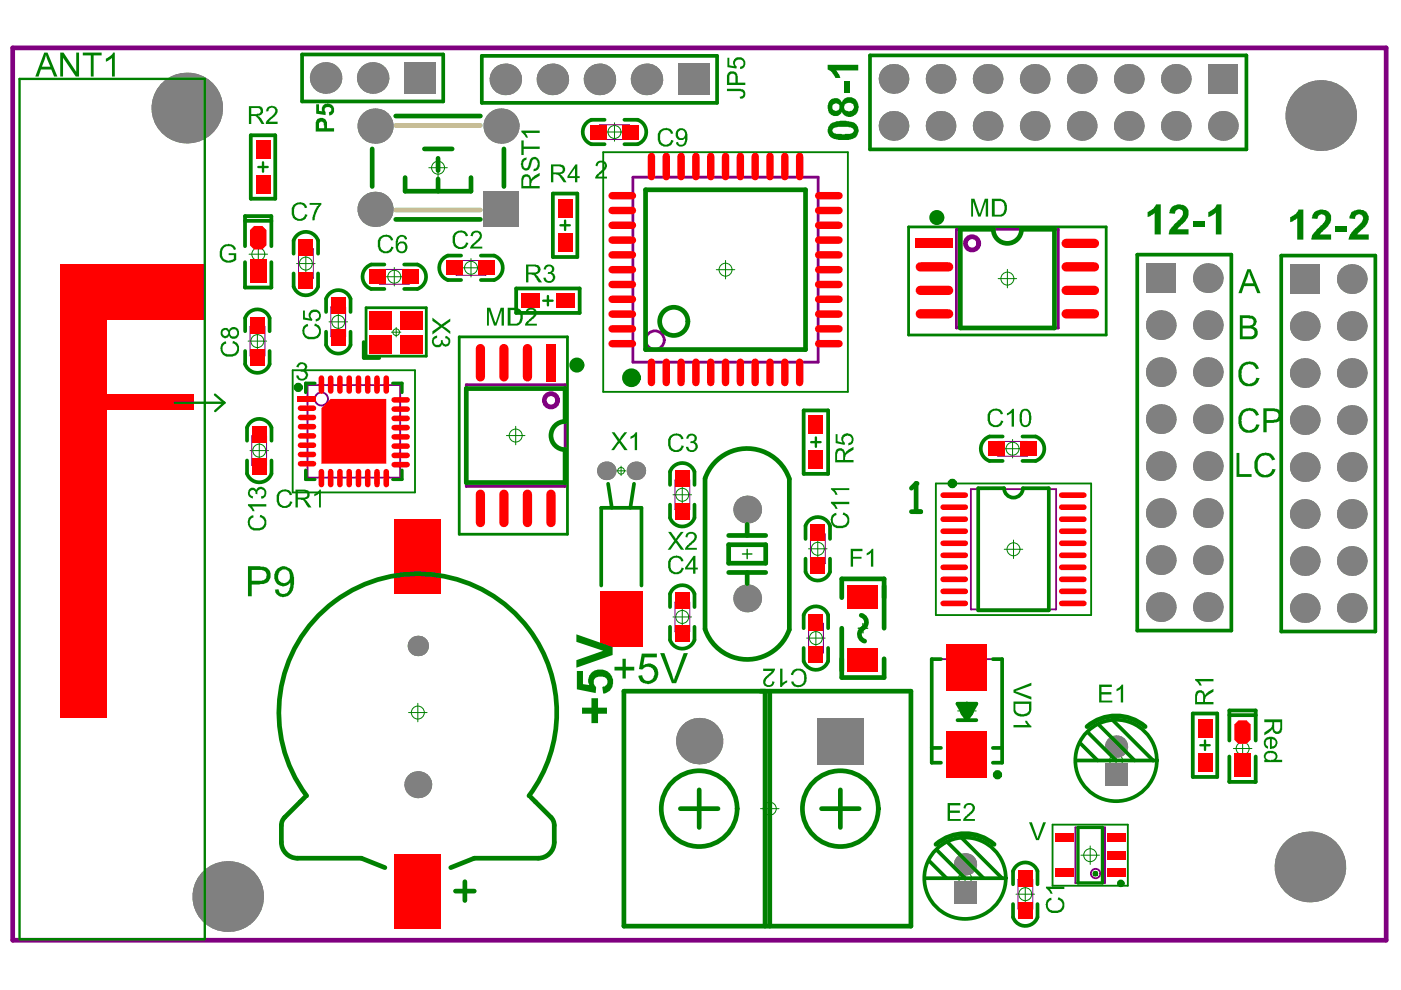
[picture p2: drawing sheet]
<svg xmlns="http://www.w3.org/2000/svg" width="297mm" height="210mm" viewBox="0 0 297 210" stroke-linecap="round" stroke-linejoin="round" font-family="sans-serif">
<g fill="none" stroke="#008000" stroke-width=".21">
<path d="M90.9 35.6h3.9M92.9 33.6v3.9M128.3 28h3.9M130.3 26v3.9M52.8 53.9h3.9M54.8 51.9v4M62.9 55.9h3.9M64.8 53.9v3.9M81.6 58.7h4M83.6 56.7v3.9M97.9 56.8h3.9M99.9 54.8v3.9"/>
<path d="M151.9 57.2h3.9M153.8 55.2v3.9M211.6 59.1h3.9M213.6 57.1v3.9M52.6 72.3h3.9M54.6 70.4v3.9M69.8 68.2h3.9M71.7 66.3v3.9M83 70.4h2M84 69.4v2M53 95.5h3.9M55 93.6v3.9"/>
<path d="M73.1 91.5h3.9M75 89.5v3.9M107.4 92.3h3.9M109.3 90.4v3.9M130.7 99.8h2M131.7 98.8v2M212.7 95.1h3.9M214.7 93.2v3.9M142.7 104.9h3.9M144.7 102.9v4M171.4 116.4h3.9M173.4 114.4v3.9"/>
<path d="M212.9 116.5h3.9M214.9 114.5v3.9M142.7 130.8h3.9M144.7 128.8v4M171 135.3h3.9M173 133.3v4M86.6 151.1h3.9M88.6 149.1v3.9M203 150.7h4M205 148.8v3.9M236.6 159.3v3.9M261.5 158.7h3.9"/>
<path d="M263.5 156.7v4M161.2 171.5h4M163.2 169.5v3.9M231.1 179.4v3.9M234.7 161.2h3.9M202.6 186.2h4M204.6 184.2v4M215.4 189.6h3.9M217.4 187.6v4M229.2 181.3h3.9"/>
<circle cx="92.9" cy="35.6" r="1.37"/>
<circle cx="130.3" cy="28" r="1.37"/>
<circle cx="54.8" cy="53.9" r="1.37"/>
<circle cx="64.8" cy="55.9" r="1.37"/>
<circle cx="83.6" cy="58.7" r="1.37"/>
<circle cx="99.9" cy="56.8" r="1.37"/>
<circle cx="153.8" cy="57.2" r="1.37"/>
<circle cx="213.6" cy="59.1" r="1.37"/>
<circle cx="54.6" cy="72.3" r="1.37"/>
<circle cx="71.7" cy="68.2" r="1.37"/>
<circle cx="84" cy="70.4" r=".7"/>
<circle cx="55" cy="95.5" r="1.37"/>
<circle cx="75" cy="91.5" r="1.37"/>
<circle cx="109.3" cy="92.3" r="1.37"/>
<circle cx="131.7" cy="99.8" r=".7"/>
<circle cx="214.7" cy="95.1" r="1.37"/>
<circle cx="144.7" cy="104.9" r="1.37"/>
<circle cx="173.4" cy="116.4" r="1.37"/>
<circle cx="214.9" cy="116.5" r="1.37"/>
<circle cx="144.7" cy="130.8" r="1.37"/>
<circle cx="173" cy="135.3" r="1.37"/>
<circle cx="88.6" cy="151.1" r="1.37"/>
<circle cx="205" cy="150.7" r="1.37"/>
<circle cx="263.5" cy="158.7" r="1.37"/>
<circle cx="163.2" cy="171.5" r="1.37"/>
<circle cx="236.6" cy="161.2" r="1.37"/>
<circle cx="204.6" cy="186.2" r="1.37"/>
<circle cx="217.4" cy="189.6" r="1.37"/>
<circle cx="231.1" cy="181.3" r="1.37"/>
</g>
<path d="M54.8 35.4h2M55.8 34.4v2M118.8 47.8h2M119.8 46.8v2M115.2 63.8h2M116.2 62.8v2M172 93.7h2M173 92.7v2M254.5 158h2M255.5 157v2" fill="none" stroke="#008000" stroke-width=".5"/>
<path d="M157.4 117.5h2M158.4 116.5v2M182 133.2h2M183 132.2v2" fill="none" stroke="#008000" stroke-width=".3"/>
<path d="M127.9 32.3h51.9v50.8h-51.9zM62.1 78.5h25.9v25.9h-25.9zM198.4 102.5h32.9v27.9h-32.9zM223.2 174.8h15.9v13h-15.9z" fill="none" stroke="#008000" stroke-width=".39"/>
<path d="M192.6 48.1h41.9v22.9h-41.9zM97.4 71.4h22.9v41.9h-22.9z" fill="none" stroke="#008000" stroke-width=".59"/>
<g fill="none" stroke="#800080" stroke-width=".21">
<path d="M127.1 26.4h6.3v3.2h-6.3zM63.3 52.7h3.1v6.3h-3.1zM80.5 57.1h6.2v3.2h-6.2zM96.7 55.2h6.3v3.2h-6.3zM53 69.2h3.2v6.3h-3.2zM70.1 65.1h3.2v6.3h-3.2zM53.4 92.4h3.1v6.3h-3.1zM211.5 93.6h6.3v3.1h-6.3zM143.1 101.8h3.1v6.2h-3.1zM171.8 113.2h3.2v6.3h-3.2zM143.1 127.7h3.1v6.2h-3.1zM171.4 132.2h3.2v6.2h-3.2z"/>
<path d="M215.8 186.5h3.2v6.2h-3.2z"/>
</g>
<g fill="none" stroke="#800080" stroke-width=".39">
<path d="M65.2 81.6h19.6v19.7h-19.6zM205.8 103.7h18.1v25.5h-18.1zM197.5 161.7v-22h15v22M228 175.4h6.3v11.8h-6.3z"/>
<circle cx="68.1" cy="84.6" r="1.39"/>
<circle cx="232.3" cy="185.2" r="1"/>
</g>
<g fill="none" stroke="#800080" stroke-width=".59">
<path d="M134.2 37.6h39.3v39.2h-39.3zM202.8 48.6h21.6v20.9h-21.6zM98.9 81.6h20.9v21.5h-20.9z"/>
<circle cx="138.9" cy="72.1" r="1.96"/>
</g>
<g fill="none" stroke="#800080" stroke-width="1">
<path d="M2.7 10.2h291.2v189.2h-291.2z"/>
<circle cx="206.1" cy="51.6" r="1.41"/>
<circle cx="116.8" cy="84.9" r="1.41"/>
</g>
<path d="M83.9 26.6h18M83.9 44.5h18" fill="none" stroke="#c0c073" stroke-width="1"/>
<g fill="#808080">
<circle cx="276.6" cy="128.9" r="3.1"/>
<circle cx="276.6" cy="89.1" r="3.1"/>
<circle cx="69" cy="16.5" r="3.3"/>
<circle cx="117.1" cy="16.8" r="3.3"/>
<circle cx="204.6" cy="183.3" r="2.36"/>
<circle cx="236.6" cy="158.3" r="2.36"/>
<circle cx="276.6" cy="109" r="3.1"/>
<circle cx="276.6" cy="119" r="3.1"/>
<circle cx="276.6" cy="79.1" r="3.1"/>
<circle cx="276.6" cy="99" r="3.1"/>
<circle cx="276.6" cy="69.1" r="3.1"/>
<circle cx="88.6" cy="137" r="2.16"/>
<circle cx="189.4" cy="16.7" r="3.1"/>
<circle cx="199.4" cy="16.7" r="3.1"/>
<circle cx="239.3" cy="16.7" r="3.1"/>
<circle cx="229.3" cy="16.7" r="3.1"/>
<circle cx="219.4" cy="16.7" r="3.1"/>
<circle cx="256.1" cy="128.7" r="3.1"/>
<circle cx="256.1" cy="88.9" r="3.1"/>
<circle cx="249.3" cy="16.7" r="3.1"/>
<circle cx="286.6" cy="128.9" r="3.1"/>
<circle cx="286.6" cy="89.1" r="3.1"/>
<circle cx="39.6" cy="22.9" r="7.5"/>
<circle cx="79.5" cy="26.7" r="3.7"/>
<circle cx="79" cy="16.5" r="3.3"/>
<circle cx="107.1" cy="16.8" r="3.3"/>
<circle cx="106.2" cy="26.7" r="3.7"/>
<circle cx="128.5" cy="99.8" r="1.97"/>
<circle cx="134.8" cy="99.8" r="1.97"/>
<circle cx="127.1" cy="16.8" r="3.3"/>
<circle cx="137.1" cy="16.8" r="3.3"/>
<circle cx="158.4" cy="126.9" r="2.95"/>
<circle cx="189.4" cy="26.7" r="3.1"/>
<circle cx="199.4" cy="26.7" r="3.1"/>
<circle cx="239.3" cy="26.7" r="3.1"/>
<circle cx="229.3" cy="26.7" r="3.1"/>
<circle cx="219.4" cy="26.7" r="3.1"/>
<circle cx="256.1" cy="108.8" r="3.1"/>
<circle cx="256.1" cy="118.8" r="3.1"/>
<circle cx="256.1" cy="78.9" r="3.1"/>
<circle cx="256.1" cy="98.8" r="3.1"/>
<circle cx="256.1" cy="59" r="3.1"/>
<circle cx="256.1" cy="68.9" r="3.1"/>
<circle cx="259.3" cy="26.7" r="3.1"/>
<circle cx="249.3" cy="26.7" r="3.1"/>
<circle cx="286.6" cy="109" r="3.1"/>
<circle cx="286.6" cy="119" r="3.1"/>
<circle cx="286.6" cy="79.1" r="3.1"/>
<circle cx="286.6" cy="99" r="3.1"/>
<circle cx="286.6" cy="59.2" r="3.1"/>
<circle cx="286.6" cy="69.1" r="3.1"/>
<circle cx="79.5" cy="44.4" r="3.7"/>
<circle cx="88.6" cy="166.4" r="2.85"/>
<circle cx="158.4" cy="108" r="2.95"/>
<circle cx="209.4" cy="16.7" r="3.1"/>
<circle cx="246.1" cy="128.7" r="3.1"/>
<circle cx="246.1" cy="88.9" r="3.1"/>
<circle cx="48.3" cy="190.1" r="7.5"/>
<circle cx="148.2" cy="157.1" r="4.9"/>
<circle cx="209.4" cy="26.7" r="3.1"/>
<circle cx="277.7" cy="183.8" r="7.5"/>
<circle cx="246.1" cy="108.8" r="3.1"/>
<circle cx="246.1" cy="118.8" r="3.1"/>
<circle cx="246.1" cy="78.9" r="3.1"/>
<circle cx="246.1" cy="98.8" r="3.1"/>
<circle cx="246.1" cy="68.9" r="3.1"/>
<circle cx="280" cy="24.5" r="7.5"/>
</g>
<g fill="#808080">
<path d="M202.3 186.8h4.7v4.7h-4.7z" fill-rule="evenodd"/>
<path d="M234.3 161.8h4.7v4.7h-4.7z" fill-rule="evenodd"/>
<path d="M273.5 56h6.3v6.3h-6.3z" fill-rule="evenodd"/>
<path d="M256.1 13.6h6.3v6.3h-6.3z" fill-rule="evenodd"/>
<path d="M85.6 13.2h6.7v6.7h-6.7z" fill-rule="evenodd"/>
<path d="M102.5 40.7h7.5v7.4h-7.5z" fill-rule="evenodd"/>
<path d="M173.3 152.2h9.8v9.8h-9.8z" fill-rule="evenodd"/>
<path d="M143.7 13.5h6.7v6.7h-6.7z" fill-rule="evenodd"/>
<path d="M243 55.8h6.2v6.3h-6.2z" fill-rule="evenodd"/>
</g>
<path d="M68.1 86.5l2-1.9h11.8v13.7h-13.8z" fill="#f00"/>
<g fill="#f00">
<path d="M12.8 83.6h26.7v3.4h-26.7z" fill-rule="evenodd"/>
<path d="M12.8 56h30.3v11.7h-30.3z" fill-rule="evenodd"/>
<path d="M12.8 56h9.8v96.1h-9.8z" fill-rule="evenodd"/>
</g>
<g fill="#808080">
<circle cx="276.6" cy="128.9" r="3.1"/>
<circle cx="276.6" cy="89.1" r="3.1"/>
<circle cx="69" cy="16.5" r="3.3"/>
<circle cx="117.1" cy="16.8" r="3.3"/>
<circle cx="204.6" cy="183.3" r="2.36"/>
<circle cx="236.6" cy="158.3" r="2.36"/>
<circle cx="276.6" cy="109" r="3.1"/>
<circle cx="276.6" cy="119" r="3.1"/>
<circle cx="276.6" cy="79.1" r="3.1"/>
<circle cx="276.6" cy="99" r="3.1"/>
<circle cx="276.6" cy="69.1" r="3.1"/>
<circle cx="88.6" cy="137" r="2.16"/>
<circle cx="189.4" cy="16.7" r="3.1"/>
<circle cx="199.4" cy="16.7" r="3.1"/>
<circle cx="239.3" cy="16.7" r="3.1"/>
<circle cx="229.3" cy="16.7" r="3.1"/>
<circle cx="219.4" cy="16.7" r="3.1"/>
<circle cx="256.1" cy="128.7" r="3.1"/>
<circle cx="256.1" cy="88.9" r="3.1"/>
<circle cx="249.3" cy="16.7" r="3.1"/>
<circle cx="286.6" cy="128.9" r="3.1"/>
<circle cx="286.6" cy="89.1" r="3.1"/>
<circle cx="39.6" cy="22.9" r="7.5"/>
<circle cx="79.5" cy="26.7" r="3.7"/>
<circle cx="79" cy="16.5" r="3.3"/>
<circle cx="107.1" cy="16.8" r="3.3"/>
<circle cx="106.2" cy="26.7" r="3.7"/>
<circle cx="128.5" cy="99.8" r="1.97"/>
<circle cx="134.8" cy="99.8" r="1.97"/>
<circle cx="127.1" cy="16.8" r="3.3"/>
<circle cx="137.1" cy="16.8" r="3.3"/>
<circle cx="158.4" cy="126.9" r="2.95"/>
<circle cx="189.4" cy="26.7" r="3.1"/>
<circle cx="199.4" cy="26.7" r="3.1"/>
<circle cx="239.3" cy="26.7" r="3.1"/>
<circle cx="229.3" cy="26.7" r="3.1"/>
<circle cx="219.4" cy="26.7" r="3.1"/>
<circle cx="256.1" cy="108.8" r="3.1"/>
<circle cx="256.1" cy="118.8" r="3.1"/>
<circle cx="256.1" cy="78.9" r="3.1"/>
<circle cx="256.1" cy="98.8" r="3.1"/>
<circle cx="256.1" cy="59" r="3.1"/>
<circle cx="256.1" cy="68.9" r="3.1"/>
<circle cx="259.3" cy="26.7" r="3.1"/>
<circle cx="249.3" cy="26.7" r="3.1"/>
<circle cx="286.6" cy="109" r="3.1"/>
<circle cx="286.6" cy="119" r="3.1"/>
<circle cx="286.6" cy="79.1" r="3.1"/>
<circle cx="286.6" cy="99" r="3.1"/>
<circle cx="286.6" cy="59.2" r="3.1"/>
<circle cx="286.6" cy="69.1" r="3.1"/>
<circle cx="79.5" cy="44.4" r="3.7"/>
<circle cx="88.6" cy="166.4" r="2.85"/>
<circle cx="158.4" cy="108" r="2.95"/>
<circle cx="209.4" cy="16.7" r="3.1"/>
<circle cx="246.1" cy="128.7" r="3.1"/>
<circle cx="246.1" cy="88.9" r="3.1"/>
<circle cx="48.3" cy="190.1" r="7.5"/>
<circle cx="148.2" cy="157.1" r="4.9"/>
<circle cx="209.4" cy="26.7" r="3.1"/>
<circle cx="277.7" cy="183.8" r="7.5"/>
<circle cx="246.1" cy="108.8" r="3.1"/>
<circle cx="246.1" cy="118.8" r="3.1"/>
<circle cx="246.1" cy="78.9" r="3.1"/>
<circle cx="246.1" cy="98.8" r="3.1"/>
<circle cx="246.1" cy="68.9" r="3.1"/>
<circle cx="280" cy="24.5" r="7.5"/>
</g>
<g fill="#808080">
<path d="M202.3 186.8h4.7v4.7h-4.7z" fill-rule="evenodd"/>
<path d="M234.3 161.8h4.7v4.7h-4.7z" fill-rule="evenodd"/>
<path d="M273.5 56h6.3v6.3h-6.3z" fill-rule="evenodd"/>
<path d="M256.1 13.6h6.3v6.3h-6.3z" fill-rule="evenodd"/>
<path d="M85.6 13.2h6.7v6.7h-6.7z" fill-rule="evenodd"/>
<path d="M102.5 40.7h7.5v7.4h-7.5z" fill-rule="evenodd"/>
<path d="M173.3 152.2h9.8v9.8h-9.8z" fill-rule="evenodd"/>
<path d="M143.7 13.5h6.7v6.7h-6.7z" fill-rule="evenodd"/>
<path d="M243 55.8h6.2v6.3h-6.2z" fill-rule="evenodd"/>
</g>
<path d="M53 54.9h3.5v5h-3.5z" fill-rule="evenodd" fill="#f00"/>
<path d="M68.1 80.2v2.7M70.1 80.2v2.7M74 80.2v2.7M76 80.2v2.7M78 80.2v2.7M79.9 80.2v2.7M83.6 94.6h2.7M83.6 96.6h2.7M83.6 98.5h2.7M83.6 86.7h2.7M83.6 88.7h2.7M83.6 90.7h2.7" fill="none" stroke="#f00" stroke-width="1.2"/>
<g fill="#f00">
<path d="M171.9 118.1h3v3.5h-3z" fill-rule="evenodd"/>
<path d="M171.9 111.2h3v3.5h-3z" fill-rule="evenodd"/>
<path d="M171.4 95.4h3.2v4h-3.2z" fill-rule="evenodd"/>
<path d="M171.4 88.1h3.2v4h-3.2z" fill-rule="evenodd"/>
<path d="M209.4 93.6h3.5v3h-3.5z" fill-rule="evenodd"/>
<path d="M234.7 184.2h3.9v1.7h-3.9z" fill-rule="evenodd"/>
<path d="M234.7 176.7h3.9v1.8h-3.9z" fill-rule="evenodd"/>
<path d="M53.5 97.2h3v3.5h-3z" fill-rule="evenodd"/>
<path d="M53.5 90.3h3v3.5h-3z" fill-rule="evenodd"/>
<path d="M53.1 74.1h3v3.5h-3z" fill-rule="evenodd"/>
<path d="M53 48.8l.9-.9h1.7l.9 .9v3.2l-.9 .9h-1.7l-.9-.9z" fill-rule="evenodd"/>
<path d="M53.1 67.2h3v3.5h-3z" fill-rule="evenodd"/>
</g>
<path d="M68.1 100v2.7M70.1 100v2.7M74 100v2.7M76 100v2.7M78 100v2.7M79.9 100v2.7M83.6 84.8h2.7M83.6 92.6h2.7" fill="none" stroke="#f00" stroke-width="1.2"/>
<path d="M131.9 26.5h3.5v3h-3.5z" fill-rule="evenodd" fill="#f00"/>
<g fill="none" stroke="#f00" stroke-width="1.6">
<path d="M138.1 33.1v4.4M141.3 33.1v4.4M147.5 33.1v4.4M150.7 33.1v4.4M157 33.1v4.4M163.3 33.1v4.4M166.4 33.1v4.4M138.1 76.8v4.3M141.3 76.8v4.3M147.5 76.8v4.3M150.7 76.8v4.3M157 76.8v4.3"/>
<path d="M163.3 76.8v4.3M166.4 76.8v4.3"/>
</g>
<g fill="#f00">
<path d="M171.5 130.2h3v3.4h-3z" fill-rule="evenodd"/>
<path d="M234.7 180.4h3.9v1.8h-3.9z" fill-rule="evenodd"/>
</g>
<path d="M101.9 73.9v6M106.8 73.9v6M101.9 104.8v6M106.8 104.8v6" fill="none" stroke="#f00" stroke-width="2"/>
<path d="M115.8 72.9h2v8h-2z" fill-rule="evenodd" fill="#f00"/>
<path d="M116.8 104.8v6" fill="none" stroke="#f00" stroke-width="2"/>
<path d="M171.5 137h3v3.5h-3z" fill-rule="evenodd" fill="#f00"/>
<path d="M63.7 98.3h2.8M63.7 96.4h2.8M63.7 94.4h2.8M63.7 90.5h2.8M63.7 88.5h2.8M63.7 86.5h2.8M72.1 80.2v2.7M81.9 80.2v2.7" fill="none" stroke="#f00" stroke-width="1.2"/>
<g fill="#f00">
<path d="M78.3 71h4.7v3.9h-4.7z" fill-rule="evenodd"/>
<path d="M70.2 69.9h3v3.5h-3z" fill-rule="evenodd"/>
<path d="M70.2 63h3v3.5h-3z" fill-rule="evenodd"/>
<path d="M78.4 57.2h3.5v3h-3.5z" fill-rule="evenodd"/>
<path d="M54.2 29.8h3.1v4h-3.1z" fill-rule="evenodd"/>
<path d="M110.5 62.2h4v3.1h-4z" fill-rule="evenodd"/>
<path d="M101.5 55.3h3.5v3h-3.5z" fill-rule="evenodd"/>
<path d="M94.6 55.3h3.5v3h-3.5z" fill-rule="evenodd"/>
<path d="M143.2 125.7h2.9v3.5h-2.9z" fill-rule="evenodd"/>
</g>
<path d="M129.8 72.9h4.3" fill="none" stroke="#f00" stroke-width="1.6"/>
<path d="M117.8 62.2h4v3.1h-4z" fill-rule="evenodd" fill="#f00"/>
<g fill="none" stroke="#f00" stroke-width="1.6">
<path d="M129.8 57.2h4.3M129.8 50.9h4.3M129.8 47.8h4.3M129.8 41.5h4.3M173.6 57.2h4.3M173.6 50.9h4.3M173.6 47.8h4.3M173.6 41.5h4.3M129.8 66.6h4.3M129.8 63.5h4.3M173.6 66.6h4.3M173.6 63.5h4.3"/>
<path d="M173.6 72.9h4.3"/>
</g>
<path d="M200 115.2h4.7M200 112.6h4.7M200 110.1h4.7M200 107.5h4.7M200 105h4.7M200 127.9h4.7M200 122.8h4.7M200 120.3h4.7" fill="none" stroke="#f00" stroke-width="1.2"/>
<path d="M195.1 56.6h6M195.1 66.5h6" fill="none" stroke="#f00" stroke-width="2"/>
<g fill="#f00">
<path d="M194.1 50.6h8v2h-8z" fill-rule="evenodd"/>
<path d="M215.9 191.3h3v3.5h-3z" fill-rule="evenodd"/>
<path d="M215.9 184.5h3v3.4h-3z" fill-rule="evenodd"/>
<path d="M223.7 184.2h3.9v1.7h-3.9z" fill-rule="evenodd"/>
<path d="M223.7 176.7h3.9v1.8h-3.9z" fill-rule="evenodd"/>
</g>
<path d="M225.1 115.2h4.7M225.1 112.6h4.7M225.1 110.1h4.7M225.1 107.5h4.7M225.1 105h4.7M225.1 127.9h4.7M225.1 122.8h4.7M225.1 120.3h4.7" fill="none" stroke="#f00" stroke-width="1.2"/>
<path d="M216.3 93.6h3.5v3h-3.5z" fill-rule="evenodd" fill="#f00"/>
<path d="M226 56.6h6.1M226 51.6h6.1M226 66.5h6.1" fill="none" stroke="#f00" stroke-width="2"/>
<g fill="#f00">
<path d="M253.9 159.6h3.2v4h-3.2z" fill-rule="evenodd"/>
<path d="M37.8 83.6h3.4v3.4h-3.4z" fill-rule="evenodd"/>
<path d="M73.1 89.5h3.9v3.9h-3.9z" fill-rule="evenodd"/>
</g>
<path d="M63.7 92.4h2.8M72.1 100v2.7M81.9 100v2.7" fill="none" stroke="#f00" stroke-width="1.2"/>
<g fill="#f00">
<path d="M63.1 84h4v1.2h-4z" fill-rule="evenodd"/>
<path d="M78.3 65.9h4.7v3.9h-4.7z" fill-rule="evenodd"/>
<path d="M63.3 50.8h3v3.4h-3z" fill-rule="evenodd"/>
<path d="M63.3 57.6h3v3.5h-3z" fill-rule="evenodd"/>
<path d="M143.2 106.6h2.9v3.5h-2.9z" fill-rule="evenodd"/>
<path d="M143.2 132.6h2.9v3.4h-2.9z" fill-rule="evenodd"/>
</g>
<path d="M144.4 76.8v4.3" fill="none" stroke="#f00" stroke-width="1.6"/>
<path d="M143.2 99.8h2.9v3.5h-2.9z" fill-rule="evenodd" fill="#f00"/>
<path d="M129.8 54h4.3M129.8 44.6h4.3M129.8 69.7h4.3M129.8 60.3h4.3" fill="none" stroke="#f00" stroke-width="1.6"/>
<g fill="#f00">
<path d="M118.2 42.1h3.2v4h-3.2z" fill-rule="evenodd"/>
<path d="M118.2 49.4h3.2v4h-3.2z" fill-rule="evenodd"/>
</g>
<path d="M144.4 33.1v4.4" fill="none" stroke="#f00" stroke-width="1.6"/>
<path d="M125 26.5h3.5v3h-3.5z" fill-rule="evenodd" fill="#f00"/>
<path d="M153.8 33.1v4.4M160.1 33.1v4.4M169.5 33.1v4.4M173.6 44.6h4.3M173.6 54h4.3M153.8 76.8v4.3M160.1 76.8v4.3M169.5 76.8v4.3M173.6 60.3h4.3M173.6 69.7h4.3" fill="none" stroke="#f00" stroke-width="1.6"/>
<path d="M200.7 155h8.6v9.9h-8.6z" fill-rule="evenodd" fill="#f00"/>
<path d="M200 117.7h4.7M225.1 117.7h4.7M200 125.4h4.7M225.1 125.4h4.7" fill="none" stroke="#f00" stroke-width="1.2"/>
<path d="M195.1 61.6h6M226 61.6h6.1" fill="none" stroke="#f00" stroke-width="2"/>
<g fill="#f00">
<path d="M253.9 152.4h3.2v4h-3.2z" fill-rule="evenodd"/>
<path d="M261.7 159.7h3.5v5h-3.5z" fill-rule="evenodd"/>
<path d="M261.7 153.6l.9-.9h1.7l.9 .9v3.2l-.9 .9h-1.7l-.9-.9z" fill-rule="evenodd"/>
<path d="M54.2 37.1h3.1v3.9h-3.1z" fill-rule="evenodd"/>
</g>
<path d="M111.8 73.9v6M111.8 104.8v6" fill="none" stroke="#f00" stroke-width="2"/>
<g fill="#f00">
<path d="M127.2 125.3h9v11.8h-9z" fill-rule="evenodd"/>
<path d="M200.7 136.6h8.6v9.8h-8.6z" fill-rule="evenodd"/>
<path d="M85 71h4.7v3.9h-4.7z" fill-rule="evenodd"/>
<path d="M85.2 57.2h3.5v3h-3.5z" fill-rule="evenodd"/>
<path d="M83.7 181.1h9.8v15.7h-9.8z" fill-rule="evenodd"/>
<path d="M83.7 110.1h9.8v15.6h-9.8z" fill-rule="evenodd"/>
<path d="M85 65.9h4.7v3.9h-4.7z" fill-rule="evenodd"/>
<path d="M179.7 137.4h6.5v5h-6.5z" fill-rule="evenodd"/>
<path d="M179.7 124h6.5v5h-6.5z" fill-rule="evenodd"/>
</g>
<path d="M4.1 16.7h39.3v182.4h-39.3zM37 85.4h10.6M45.6 83.7l2 1.7M47.6 85.4l-2 1.8" fill="none" stroke="#008000" stroke-width=".5"/>
<g fill="none" stroke="#008000" stroke-width=".79">
<path d="M64 11.5h30v10h-30zM102.2 11.8h49.8v10h-49.8zM184.5 11.7h79.8v20h-79.8zM125.4 30.6h2.8M125.4 25.4h2.8M132.4 30.6h2.8M132.4 25.4h2.8M62.3 51v2.8M62.3 58v2.8M67.4 51v2.8M67.4 58v2.8M78.7 56.1h2.8"/>
<path d="M85.7 56.1h2.8M95 54.2h2.8M95 59.4h2.8M102 54.2h2.7M102 59.4h2.7M241.1 54h20v79.7h-20zM271.6 54.2h20v79.7h-20zM52 67.4v2.8M52 74.4v2.8M57.2 67.4v2.8M57.2 74.4v2.8M69.1 63.4v2.7"/>
<path d="M69.1 70.3v2.8M74.3 63.4v2.7M74.3 70.3v2.8M77.1 75.9h3.3M77.1 72.5v3.3M78.7 61.3h2.8M85.7 61.3h2.8M52.4 90.7v2.7M52.4 97.6v2.8M57.6 90.7v2.7M57.6 97.6v2.8M209.8 97.7h2.8"/>
<path d="M209.8 92.5h2.8M216.8 97.7h2.8M216.8 92.5h2.8M128.9 102.6l.8 5.1M134.4 102.6l-.8 5.1M142.1 100v2.8M142.1 107v2.8M147.2 100v2.8M147.2 107v2.8M170.8 111.5v2.8M170.8 118.5v2.7M176 111.5v2.8"/>
<path d="M176 118.5v2.7M212.9 103.5h-5.5v25.9h15v-25.9h-5.5M127.5 124.1v-16.4h8.5v16.4M142.1 125.9v2.8M142.1 132.9v2.8M147.2 125.9v2.8M147.2 132.9v2.8M170.4 130.4v2.8M170.4 137.4v2.8M175.6 130.4v2.8M175.6 137.4v2.8M199.5 139.7h-2v22h2"/>
<path d="M210.5 139.7h2v22h-2M197.5 158.6h2M210.5 158.6h2M229.2 157.7l3.5 3.5M230.6 155.3l6 5.9M233.1 153.8l7.5 7.4M235.8 152.6l8.7 8.6M201.1 178.8l7.4 7.4M203.8 177.5l8.7 8.7M228.2 161.2h16.9M196.1 186.2h17M197.2 182.7l3.5 3.5"/>
<path d="M198.6 180.2l6 6M214.8 184.7v2.8M214.8 191.7v2.8M220 184.7v2.8M220 191.7v2.8"/>
</g>
<g fill="none" stroke="#008000" stroke-width=".8">
<path d="M53.2 28.7h5.2v13.4h-5.2zM51.9 55.6v5.4h5.6v-5.4M52.1 46.8h5.4v-1h-5.6v6.4M57.5 46.9v5.3M117.2 41h5.2v13.5h-5.2zM109.4 61.2h13.5v5.1h-13.5zM170.4 87h5.2v13.5h-5.2zM203 152.7h4M203 149.2h4l-2 3.5zM252.9 151.3h5.2v13.4h-5.2zM260.8 151.6h5.4v-1h-5.6v6.4M266.2 151.7v5.3"/>
<path d="M260.6 160.4v5.4h5.6v-5.4"/>
</g>
<g fill="none" stroke="#008000" stroke-width="1">
<path d="M78.9 31.6v7.9M83.9 24.6h18M85.9 37.7v2.8h14v-2.8M90 31.6h5.9M92.9 33.6v2.6M92.9 38v2.5M106.8 31.6v7.9M83.9 46.5h18M136.9 40.2h33.9v33.9h-33.9zM210.6 48.6h-7v20.9h20v-20.9h-7M119.8 89.4v-7h-20.9v19.9h20.9v-7M149.5 101.4v32"/>
<path d="M154.5 115.5h7.8v3.9h-7.8zM154.5 113.5h7.8M158.4 111.2v2.3M167.4 101.5v32M154.5 121.4h7.8M158.4 121.4v2.3M178.5 126.7v-4h8.9v10.5M178.5 133.2v10.5h8.9v-4M132.3 146.5h60.8v49.9h-60.8zM162.2 146.5v49.9M163.2 146.5v49.9M203.8 149.8h2.3l-1.1 2z"/>
<path d="M205 149.7v2.1M59.7 175v3.6M64.6 169l-4.2 4.3M112.5 169l4.3 4.3M117.5 175v3.6M144.3 171.5h7.9M148.2 167.5v7.9M174.2 171.5h8M178.2 167.5v7.9M63.1 182h13.5l5 2M96.6 188.9h4M98.6 186.9v4"/>
<path d="M114.1 182h-13.5l-5 2"/>
</g>
<path d="M64.8 99.7v2h2M66.8 81.3h-2v1.9M83.3 81.3h1.9v1.9M85.2 99.7v2h-1.9M228.5 175.4h5.2v11.8h-5.2z" fill="none" stroke="#008000" stroke-width=".7"/>
<path d="M77.6 65.2h12.8v10.3h-12.8z" fill="none" stroke="#008000" stroke-width=".59"/>
<g fill="#008000">
<path d="M67 22.1h.6v1.4l.7 .1a1.27 1.27 0 0 1 .5-1.4 1.27 1.27 0 0 1 1.5 0 1.28 1.28 0 0 1 .5 1.3 1.28 1.28 0 0 1-1 1l-.1-.7a.6 .6 0 0 0 .5-.8 .6 .6 0 0 0-.9-.3l-.2 .1a.61 .61 0 0 0-.1 1v.6l-2-.3z"/>
<path d="M218.2 174.3h.6l1.2 3.4 1.2-3.4h.6l-1.5 3.8h-.6z"/>
<path d="M126.4 34.6a1.21 1.21 0 0 1 1.8-.3 1.21 1.21 0 0 1 .1 1.8l-1.5 1.4h1.9v.4h-2.5a1.78 1.78 0 0 1 1-1.4 1.83 1.83 0 0 0 1-1.6 .79 .79 0 0 0-.9-.4 .79 .79 0 0 0-.6 .8l-.5-.1z"/>
<path d="M129.7 91.7h.6l.8 .9 .2 .5 1.1-1.4h.6l-1.4 1.7 1.5 2h-.7l-1-1.5-.3 .2-.9 1.3h-.6l1.4-1.9z"/>
<path d="M133.7 92.5l.6-.3 .5-.5h.3v3.7h-.5v-3l-.2 .3-.6 .3z"/>
<path d="M154.1 18.8h2.6a1.18 1.18 0 0 1 1.3 1 .92 .92 0 0 1-1.1 1.1l-.1-.4a.61 .61 0 0 0 .7-.5 .61 .61 0 0 0-.5-.7h-2.9z"/>
<path d="M154.2 12.2h.4v1.6l1 .2a1.29 1.29 0 0 1 .8-1.9 1.29 1.29 0 0 1 1.6 1.2 1.2 1.2 0 0 1-1.1 1.3l.1-.5a.8 .8 0 0 0 .6-1.1 .8 .8 0 0 0-1.3-.3 .75 .75 0 0 0-.5 .7 .75 .75 0 0 0 .4 .7l-.1 .4-1.9-.3z"/>
<path d="M177.2 92.1h.4v1.4l1 .3a1.3 1.3 0 0 1 .6-1.8 1.3 1.3 0 0 1 1.7 .8 1.3 1.3 0 0 1-1 1.6v-.5a.81 .81 0 0 0 .6-1 .81 .81 0 0 0-1.1-.5 .75 .75 0 0 0-.6 .7 .75 .75 0 0 0 .4 .7l-.1 .5-1.9-.4z"/>
<path d="M200.9 170.3h2.7v.5h-2.2v1.1h2.1v.5h-2.1v1.2h2.3v.4h-2.8z"/>
<path d="M204.4 170.8l.1-.1a1.24 1.24 0 0 1 1.4-.4 1.24 1.24 0 0 1 .8 1.3l-.3 .6-1.6 1.4h1.9v.4h-2.5a2.53 2.53 0 0 1 1.2-1.4l.1-.2a1.14 1.14 0 0 0 .5-1.6 .81 .81 0 0 0-.9-.1 .81 .81 0 0 0-.4 .8l-.4-.1z"/>
<path d="M233 145.2h2.7v.5h-2.2v1h2.1v.5h-2.1v1.3h2.3v.4h-2.8z"/>
<path d="M236.7 146.1l.6-.3 .5-.6h.3v3.7h-.5v-2.9l-.2 .2-.6 .3z"/>
<path d="M52.7 109.9l.5-.5 .5-.2 .1 .5a1.2 1.2 0 0 0-.8 1.5 1.2 1.2 0 0 0 1.5 .8 1.26 1.26 0 0 0 1.3-.6 1.26 1.26 0 0 0 0-1.4l-.4-.3h-.3l.1-.5a1.55 1.55 0 0 1 1.2 2.2 1.97 1.97 0 0 1-1.2 1.1 2.52 2.52 0 0 1-2.2-.5 2.43 2.43 0 0 1-.3-2.1z"/>
<path d="M52.6 106.9h3.9v.5h-3.1l.6 .9-.4 .1-.5-.8-.5-.4z"/>
<path d="M52.7 103.9a.97 .97 0 0 1 1.7 0 1.04 1.04 0 0 1 1-.7 1.04 1.04 0 0 1 1 .8 1.17 1.17 0 0 1-.8 1.7h-.2v-.4a.78 .78 0 0 0 .7-.9 .78 .78 0 0 0-1-.6 .78 .78 0 0 0-.5 1l-.4-.1a.62 .62 0 0 0-.6-.7 .62 .62 0 0 0-.7 .6 .62 .62 0 0 0 .8 .6l-.1 .5a1.15 1.15 0 0 1-.9-1.7z"/>
<path d="M91.7 67.3l1.9 1.5 1.9-1.3v.6l-1 .8-.5 .2 1.5 1.1v.6l-1.8-1.4-2 1.5v-.7l1.5-1-.2-.3-1.3-.9z"/>
<path d="M91.7 71.7l.4-.4 .5-.2 .1 .5a.78 .78 0 0 0-.7 .9 .78 .78 0 0 0 1 .6 .78 .78 0 0 0 .5-1h.4a.66 .66 0 0 0 .5 .9 .66 .66 0 0 0 .8-.6 .66 .66 0 0 0-.8-.7l.1-.5a1.12 1.12 0 0 1 1 1.3 1.12 1.12 0 0 1-1.4 .9l-.4-.5a1.06 1.06 0 0 1-1.8 .4 1.63 1.63 0 0 1-.2-1.6z"/>
<path d="M46.9 73l.5-.5 .5-.2 .1 .5a1.2 1.2 0 0 0-.8 1.5 1.2 1.2 0 0 0 1.5 .8 1.26 1.26 0 0 0 1.3-.5 1.26 1.26 0 0 0 0-1.5l-.4-.3h-.3l.1-.5a1.55 1.55 0 0 1 1.2 2.2 1.97 1.97 0 0 1-1.2 1.1 2.52 2.52 0 0 1-2.2-.5 2.43 2.43 0 0 1-.3-2.1z"/>
<path d="M58.9 104.5a1.91 1.91 0 0 1 2.7-.3l.4 .7-.5 .1a1.2 1.2 0 0 0-1.5-.8 1.2 1.2 0 0 0-.8 1.5 1.26 1.26 0 0 0 .5 1.4 1.26 1.26 0 0 0 1.5-.1l.3-.4v-.3l.5 .1a1.68 1.68 0 0 1-1.5 1.3 1.68 1.68 0 0 1-1.7-1l-.1-1.7z"/>
<path d="M66.6 104.7l.8-.4 .3-.5h.3v3.8h-.4v-3l-.9 .6z"/>
<path d="M96.2 49.6a1.91 1.91 0 0 1 2.7-.3l.4 .7-.5 .1a1.2 1.2 0 0 0-1.5-.8 1.2 1.2 0 0 0-.8 1.5 1.26 1.26 0 0 0 .5 1.4 1.26 1.26 0 0 0 1.5-.1l.3-.4v-.3l.5 .1a1.68 1.68 0 0 1-1.5 1.3 1.68 1.68 0 0 1-1.7-1l-.1-1.7z"/>
<path d="M100.1 49.2a1.46 1.46 0 0 1 2 .2 1.61 1.61 0 0 1-.8 2l-.9 .9h1.9v.4h-2.6l.2-.6 .9-.9a1.43 1.43 0 0 0 .9-1.4 .72 .72 0 0 0-.9-.5 .72 .72 0 0 0-.5 .8l-.5-.1z"/>
<path d="M141.9 118.6a1.91 1.91 0 0 1 2.7-.3l.4 .7-.5 .1a1.2 1.2 0 0 0-1.5-.8 1.2 1.2 0 0 0-.8 1.4 1.26 1.26 0 0 0 .5 1.4 1.26 1.26 0 0 0 1.5-.1l.3-.4v-.3l.5 .1a1.68 1.68 0 0 1-1.5 1.4 1.68 1.68 0 0 1-1.7-1.1l-.1-1.6z"/>
<path d="M141.7 112.8h.6l.8 1 .2 .5 1.1-1.5h.6l-1.4 1.8 1.5 2h-.7l-1-1.5-.3 .2-.9 1.3h-.6l1.4-1.9z"/>
<path d="M145.4 113.3l.1-.1a1.24 1.24 0 0 1 1.5-.4 1.24 1.24 0 0 1 .7 1.3l-.3 .6-1.6 1.5h1.9v.4h-2.4a2.53 2.53 0 0 1 1.1-1.5l.1-.2a1.14 1.14 0 0 0 .5-1.6 .81 .81 0 0 0-.8-.1 .81 .81 0 0 0-.5 .8l-.4-.1z"/>
<path d="M168 142.3a1.74 1.74 0 0 1 1.9-.4 1.74 1.74 0 0 1 1.1 1.7l.1 .2a1.83 1.83 0 0 1-1.1 1.7 1.83 1.83 0 0 1-2-.3l-.3-.6 .5-.1a1.2 1.2 0 0 0 1.5 .7 1.2 1.2 0 0 0 .8-1.4 1.26 1.26 0 0 0-.5-1.4 1.26 1.26 0 0 0-1.5 .1l-.3 .4v.3l-.5-.1z"/>
<path d="M165.4 141.8h.5v3.1l.6-.5 .4-.1v.4l-.8 .5-.3 .5h-.4z"/>
<path d="M161.8 141.8h2.5a2.58 2.58 0 0 1-1.3 1.7l-.4 .4a.76 .76 0 0 0-.3 .8 .76 .76 0 0 0 .7 .6h.2a.58 .58 0 0 0 .5-.8l.5 .1a1.24 1.24 0 0 1-1.1 1 1.24 1.24 0 0 1-1.3-.7 2.34 2.34 0 0 1 1.2-2l.6-.6h-1.8z"/>
<path d="M263.3 87.1a2.28 2.28 0 0 1 3.1 0l.6 .9-.7 .2a1.53 1.53 0 0 0-1.7-1.1 1.53 1.53 0 0 0-1.3 1.4v.1a2.27 2.27 0 0 0 1.1 2.6 1.5 1.5 0 0 0 2-1.2l.7 .1a2.31 2.31 0 0 1-2.8 1.6 2.31 2.31 0 0 1-1.7-2.7l.3-1.4z"/>
<path d="M46.8 52.6a2.03 2.03 0 0 1 3-.3l.2 .6-.4 .1a1.23 1.23 0 0 0-2.1-.4h-.1a2.07 2.07 0 0 0 .1 2.3 1.44 1.44 0 0 0 2 0l.1-.8h-1.1v-.4h1.6v1.4a2.13 2.13 0 0 1-3.5-.7v-1.1z"/>
<path d="M63.2 77a1.17 1.17 0 0 1 1.3-.1 1.17 1.17 0 0 1 .6 1l-.1 .3-.5 .4a.97 .97 0 0 1 .8 .9 .97 .97 0 0 1-.7 1 1.12 1.12 0 0 1-1.1 .1 1.12 1.12 0 0 1-.7-1h.4a.76 .76 0 0 0 .9 .7 .76 .76 0 0 0 .7-.8 .76 .76 0 0 0-.9-.7h-.2v-.4a.62 .62 0 0 0 .9-.3 .62 .62 0 0 0-.3-.8 .62 .62 0 0 0-.9 .3l-.1 .3-.5-.1z"/>
<path d="M64.2 69.3l.5-.5 .5-.2 .1 .5a1.2 1.2 0 0 0-.7 1.5 1.2 1.2 0 0 0 1.4 .8 1.26 1.26 0 0 0 1.4-.5 1.26 1.26 0 0 0-.1-1.5l-.4-.3h-.3l.1-.5a1.55 1.55 0 0 1 1.2 2.2 1.97 1.97 0 0 1-1.2 1.1 2.52 2.52 0 0 1-2.2-.5 2.43 2.43 0 0 1-.3-2.1z"/>
<path d="M64.2 65.8h.4v1.5l1 .2a1.29 1.29 0 0 1 .6-1.8 1.29 1.29 0 0 1 1.8 .7 1.29 1.29 0 0 1-.9 1.7h-.2l.1-.5a.79 .79 0 0 0 .6-1 .79 .79 0 0 0-1.1-.5 .8 .8 0 0 0-.6 .7 .8 .8 0 0 0 .3 .8l-.1 .4-1.9-.3z"/>
<path d="M62.1 43.6a1.91 1.91 0 0 1 2.6-.3l.4 .7-.5 .1a1.2 1.2 0 0 0-1.4-.7 1.2 1.2 0 0 0-.9 1.4 1.26 1.26 0 0 0 .6 1.4 1.26 1.26 0 0 0 1.4-.1l.3-.4v-.3l.5 .1a1.68 1.68 0 0 1-1.4 1.3 1.68 1.68 0 0 1-1.7-1l-.1-1.7z"/>
<path d="M65.6 43h2.5v.4l-.9 1.2-.6 2.1h-.4l.1-1.1 .6-1.4 .6-.8h-1.9z"/>
<path d="M103.3 65.2h.6l1.1 3.3 1.1-3.3h.7v3.8h-.5v-3.2l-1.1 3.2h-.5l-1-3.2v3.2h-.4z"/>
<path d="M111.5 65.7a1.21 1.21 0 0 1 1.8-.3 1.21 1.21 0 0 1 .1 1.8l-1.5 1.4h1.9v.4l-2.5-.1a1.85 1.85 0 0 1 1-1.3 1.83 1.83 0 0 0 1-1.6 .79 .79 0 0 0-.9-.3 .79 .79 0 0 0-.6 .7l-.5-.1z"/>
<path d="M110.7 33.8l.9-.4v.5a.96 .96 0 0 0-.5 1.6v.1a.57 .57 0 0 0 .7 0 .57 .57 0 0 0 .2-.6l.1-.1a1.58 1.58 0 0 1 .8-1.5 1.19 1.19 0 0 1 1.5 1.5 1.36 1.36 0 0 1-1.3 1.5l.1-.5a1.14 1.14 0 0 0 .8-1 1.14 1.14 0 0 0-.6-1.1 .7 .7 0 0 0-.7 .9h-.1a1.4 1.4 0 0 1-1.1 1.5 1.31 1.31 0 0 1-1-1.8z"/>
<path d="M110.5 29.8h.5v1.3h3.4v.5h-3.4v1.3h-.5z"/>
<path d="M110.5 27.7h3.9v.5h-3.1l.6 .9-.4 .1-.5-.8-.5-.4z"/>
<path d="M130.3 141.4h1.7v-1.7h.7v1.7h1.8v.8h-1.8v1.7h-.7v-1.7h-1.7z"/>
<path d="M136.1 138.6h3.2v.8h-2.6l-.3 1.7a2.05 2.05 0 0 1 2.6 .2 2.05 2.05 0 0 1 .3 2.6 2.13 2.13 0 0 1-3.6 .4l-.3-1 .8-.1a1.25 1.25 0 0 0 1.2 1.2 1.25 1.25 0 0 0 1.3-1.1 1.42 1.42 0 0 0-.7-1.7 1.42 1.42 0 0 0-1.8 .4l-.7-.1z"/>
<path d="M140 138.5h.9l2 5.7 2.1-5.7h.8l-2.4 6.4h-.9z"/>
<path d="M141.9 92.6a1.91 1.91 0 0 1 2.7-.3l.4 .7-.5 .1a1.2 1.2 0 0 0-1.5-.7 1.2 1.2 0 0 0-.8 1.4 1.26 1.26 0 0 0 .5 1.4 1.26 1.26 0 0 0 1.5-.1l.3-.4v-.3l.5 .1a1.68 1.68 0 0 1-1.5 1.4 1.68 1.68 0 0 1-1.7-1.1l-.1-1.7z"/>
<path d="M145.8 92.1a1.1 1.1 0 0 1 1.5 0 1.1 1.1 0 0 1 .1 1.5l-.2 .1a1.11 1.11 0 0 1 .7 1.4 1.11 1.11 0 0 1-1.4 .7 1.03 1.03 0 0 1-1.1-1.1l.5 .1a.77 .77 0 0 0 1 .6 .77 .77 0 0 0 .6-.9 .77 .77 0 0 0-1-.6h-.2l.1-.4a.63 .63 0 0 0 .8-.4 .63 .63 0 0 0-.4-.8 .63 .63 0 0 0-.8 .4l-.1 .3-.5-.1z"/>
<path d="M139.7 27.9a1.91 1.91 0 0 1 2.7-.3l.4 .7-.5 .1a1.2 1.2 0 0 0-1.5-.8 1.2 1.2 0 0 0-.8 1.5 1.26 1.26 0 0 0 .5 1.3 1.26 1.26 0 0 0 1.5 0l.3-.4v-.3l.5 .1a1.68 1.68 0 0 1-1.5 1.3 1.68 1.68 0 0 1-1.7-1l-.1-1.7z"/>
<path d="M221.9 191l.5-.5 .5-.2 .1 .5a1.2 1.2 0 0 0-.8 1.5 1.2 1.2 0 0 0 1.5 .8 1.26 1.26 0 0 0 1.3-.6 1.26 1.26 0 0 0 0-1.4l-.4-.3h-.3l.1-.5a1.55 1.55 0 0 1 1.2 2.2 1.97 1.97 0 0 1-1.2 1.1 2.52 2.52 0 0 1-2.2-.5 2.43 2.43 0 0 1-.3-2.1z"/>
<path d="M221.8 188h3.9v.5h-3.1l.6 .9-.4 .1-.5-.8-.5-.4z"/>
<path d="M214.9 146.2l3.8-1.4v.6l-3.4 1.1 3.4 1.2v.6l-3.8-1.5z"/>
<path d="M214.9 153.7h3l-.4-.4-.2-.5h.5l.4 .7 .5 .4v.3h-3.8z"/>
<path d="M253.4 144h3.9v.5h-3.1l.3 .2 .3 .6-.5 .1-.3-.6-.6-.5z"/>
<path d="M262.2 96h.6v4.5h2.6v.6h-3.2z"/>
<path d="M266.5 96.8a2.23 2.23 0 0 1 3.5 0l.3 .6-.6 .1a1.55 1.55 0 0 0-1.8-.9 1.55 1.55 0 0 0-1.2 1.6 1.86 1.86 0 0 0 1.3 2.4 1.42 1.42 0 0 0 1.8-1.2l.6 .1a2.31 2.31 0 0 1-2.7 1.7 2.31 2.31 0 0 1-1.7-2.8v-.5z"/>
<path d="M263.3 77.2a2.28 2.28 0 0 1 3.1 0l.6 .9-.7 .2a1.53 1.53 0 0 0-1.7-1.1 1.53 1.53 0 0 0-1.3 1.4v.1a2.27 2.27 0 0 0 1.1 2.6 1.5 1.5 0 0 0 2-1.2l.7 .1a2.31 2.31 0 0 1-2.8 1.6 2.31 2.31 0 0 1-1.7-2.7l.3-1.4z"/>
<path d="M123.4 150h2v-2h1.4v2h1.9v1.3h-1.9v2h-1.4v-2h-2z"/>
<path d="M122.3 142.3h1.3v2.8l1.4 .2a2.32 2.32 0 0 1 .3-2.5 2.32 2.32 0 0 1 2.3-.8 2.59 2.59 0 0 1 2.4 2.3 2.59 2.59 0 0 1-1.9 2.7h-.2l-.2-1.3a1.1 1.1 0 0 0 1.1-1.2 1.1 1.1 0 0 0-1.2-1h-.3a1.26 1.26 0 0 0-1.4 .7 1.26 1.26 0 0 0 .5 1.6l-.1 1.1-4-.8z"/>
<path d="M122.2 134.5l7.7 2.7v1.7l-7.7 2.7v-1.6l5.7-2-5.7-1.9z"/>
<path d="M176.3 109.4l.5-.5 .5-.2 .1 .5a1.2 1.2 0 0 0-.8 1.5 1.2 1.2 0 0 0 1.5 .8 1.26 1.26 0 0 0 1.3-.6 1.26 1.26 0 0 0 0-1.4l-.4-.3h-.3l.1-.5a1.55 1.55 0 0 1 1.2 2.2 1.97 1.97 0 0 1-1.2 1.1 2.52 2.52 0 0 1-2.2-.5 2.43 2.43 0 0 1-.3-2.1z"/>
<path d="M176.2 106.4h3.9v.5h-3.1l.6 .9-.4 .1-.5-.8-.5-.4z"/>
<path d="M176.2 103.5h3.9v.4h-3.1l.6 .9-.5 .1-.4-.8-.5-.3z"/>
<path d="M67.2 25.3a1.3 1.3 0 0 1 1.6-.1 1.3 1.3 0 0 1 .5 1.5v.5h1.5v.7h-3.9v-2zM67.6 26.1v1.1h1.1l-.1-.6a.54 .54 0 0 0-.2-.7 .54 .54 0 0 0-.7 .1z"/>
<path d="M154.2 15.6a1.2 1.2 0 0 1 1.5-.4 1.2 1.2 0 0 1 .7 1.3v1h1.6v.5h-3.9zM154.7 15.8l-.1 1.7h1.3v-1a.7 .7 0 0 0-.3-.8 .7 .7 0 0 0-.9 .1z"/>
<path d="M177.3 95.3a1.2 1.2 0 0 1 1.6 0l.3 .8 .3-.5 1.5-.9v.6l-.8 .5a1.5 1.5 0 0 0-1 1.2v.5h1.8v.5h-3.9v-2.1zM177.7 95.7l-.2 .5v1.3h1.3v-1.1a.66 .66 0 0 0-.2-.7 .66 .66 0 0 0-.7-.1z"/>
<path d="M268.1 152.5h3.7v1.9a1.06 1.06 0 0 1-.5 1.1 1.06 1.06 0 0 1-1.3-.2l-.2-.8-.3 .5-1.4 .9v-.6l.7-.5a1.5 1.5 0 0 0 1-1.2v-.5h-1.7zM270.1 153.1v1.1a.66 .66 0 0 0 .6 .9 .66 .66 0 0 0 .7-.7v-1.3z"/>
<path d="M268.2 156.7a1.56 1.56 0 0 1 1.5-.5 1.56 1.56 0 0 1 1.1 1.2 1.39 1.39 0 0 1-1.5 1.4v-2.1a.83 .83 0 0 0-1 .6 .83 .83 0 0 0 .6 1v.4a1.32 1.32 0 0 1-.7-2zM269.7 156.7v1.6a.8 .8 0 0 0 .7-.8 .8 .8 0 0 0-.7-.8z"/>
<path d="M268.2 159.7a1.81 1.81 0 0 1 2.4 0 .98 .98 0 0 1-.2 1.4h1.4v.5h-3.7v-.5h.3l-.4-.5v-.5zM268.5 160a.81 .81 0 0 0 .1 .9 .81 .81 0 0 0 1 .2 .72 .72 0 0 0 .8-.7 .72 .72 0 0 0-.8-.7h-.7z"/>
<path d="M46.9 69.9h.1a.93 .93 0 0 1 1.6 .1 1.11 1.11 0 0 1 1.3-.6 1.11 1.11 0 0 1 .8 1.3 1.08 1.08 0 0 1-.9 1.1 1.08 1.08 0 0 1-1.2-.7 .97 .97 0 0 1-1.2 .5 .97 .97 0 0 1-.6-1.2zM47.1 70.6a.65 .65 0 0 0 1.3 0 .65 .65 0 0 0-1.3 0zM48.8 70.2a.86 .86 0 0 0 .2 .9 .86 .86 0 0 0 .9 .2 .82 .82 0 0 0 .2-1.3 .82 .82 0 0 0-1.3 .2z"/>
<path d="M62.6 103.8h1.8a1.05 1.05 0 0 1 1.2 .9 1.05 1.05 0 0 1-1 1.2l.5 .4 .9 1.3h-.7l-.5-.7a1.23 1.23 0 0 0-1.1-1h-.6v1.7h-.5zM63.1 104.2v1.3h1.1a.68 .68 0 0 0 1-.6 .68 .68 0 0 0-.9-.7z"/>
<path d="M147 117.9h.4v2.4h.5v.4h-.5v.9h-.5v-.9h-1.6v-.4zM146.9 118.7l-1.2 1.6h1.2z"/>
<path d="M267.9 86.6h2a1.78 1.78 0 0 1 1.8 1.1 1.44 1.44 0 0 1-1.4 1.9l-1.7 .1v2h-.7zM268.6 87.2v1.9h1.3a1.03 1.03 0 0 0 1-1.5l-.8-.4z"/>
<path d="M107.6 65.2h1.4a1.82 1.82 0 0 1 1.7 2.6 1.38 1.38 0 0 1-1.7 1.2h-1.4zM108.2 65.7v2.9h.9a1.23 1.23 0 0 0 1.2-1.5v-.1a1.1 1.1 0 0 0-1.3-1.3z"/>
<path d="M110.7 37.3a1.2 1.2 0 0 1 1.6 0l.3 .8 .3-.5 1.5-.9v.6l-.8 .5a1.5 1.5 0 0 0-1 1.1v.5h1.8v.5h-3.9v-2zM111.1 37.7l-.2 .4v1.3h1.3v-1.1a.66 .66 0 0 0-.2-.6 .66 .66 0 0 0-.7-.1z"/>
<path d="M143.6 27.5a1.37 1.37 0 0 1 1.4-.1 1.37 1.37 0 0 1 .7 1.3 2.02 2.02 0 0 1-.8 2.3 1.03 1.03 0 0 1-1.5-.8l.4-.1a.7 .7 0 0 0 .7 .6 .7 .7 0 0 0 .7-.7l.1-.8a1.03 1.03 0 0 1-1.7 .1 1.32 1.32 0 0 1 0-1.7zM143.9 27.9a.85 .85 0 0 0 0 1.1 .85 .85 0 0 0 1.2 .1 .85 .85 0 0 0 .1-1.1 .85 .85 0 0 0-1-.3z"/>
<path d="M214.9 148.7h3.8v1.4a1.71 1.71 0 0 1-1.9 1.8 1.57 1.57 0 0 1-1.9-1.4zM215.3 149.2v.8a1.01 1.01 0 0 0 1 1.3h.1a1.26 1.26 0 0 0 1.8-1.3v-.8z"/>
<path d="M253.6 146.6a1.2 1.2 0 0 1 1.6 0l.3 .8 .3-.5 1.5-.8v.5l-.8 .5a1.5 1.5 0 0 0-1 1.2v.5h1.8v.5h-3.9v-2.1zM254 147l-.2 .5v1.3h1.3v-1.1a.66 .66 0 0 0-.2-.6 .66 .66 0 0 0-.7-.2z"/>
<path d="M262.9 66.8h2a1.38 1.38 0 0 1 1.5 1.6l-.1 .4-.5 .4a1.44 1.44 0 0 1 .7 1.9 1.44 1.44 0 0 1-1.7 .8h-1.9zM263.5 67.4v1.6h1.1a.92 .92 0 0 0 1.2-.9 .71 .71 0 0 0-.9-.6zM263.5 69.6v1.7h1.4a.88 .88 0 0 0 1.1-.8 .88 .88 0 0 0-1.1-.9z"/>
<path d="M264.5 57.1h.7l2.1 5.1h-.7l-.6-1.5h-2.2l-.5 1.5h-.7zM264.8 57.7l-.8 2.4h1.8z"/>
</g>
<path d="M193.2 108.5h2M194.2 102.5v6" fill="none" stroke="#008000" stroke-width="1"/>
<circle cx="194.2" cy="102.5" r=".5" fill="#008000"/>
<path d="M194.2 102.5l-1 1" fill="none" stroke="#008000" stroke-width="1"/>
<g fill="#008000">
<path d="M56.7 22.8h.1a1.41 1.41 0 0 1 2.1 .4 2.05 2.05 0 0 1-1.2 1.9l-.7 .7h1.9v.5h-2.5a2.14 2.14 0 0 1 1.2-1.6l.4-.4a.79 .79 0 0 0 .4-.9 .79 .79 0 0 0-.8-.6l-.1 .1a.69 .69 0 0 0-.6 .7h-.5z"/>
<path d="M209.6 87.4a1.91 1.91 0 0 1 2.7-.3l.4 .7-.5 .1a1.2 1.2 0 0 0-1.5-.8 1.2 1.2 0 0 0-.8 1.5 1.26 1.26 0 0 0 .5 1.3 1.26 1.26 0 0 0 1.5 0l.3-.4v-.3l.5 .1a1.68 1.68 0 0 1-1.5 1.3 1.68 1.68 0 0 1-1.7-1l-.1-1.7z"/>
<path d="M213.5 87.7l.8-.5 .4-.5h.3v3.8h-.5v-3l-.9 .6z"/>
<path d="M115.6 56.3a1.17 1.17 0 0 1 1.3-.1 1.17 1.17 0 0 1 .6 1.1l-.1 .3-.4 .3a1.04 1.04 0 0 1 .7 1 1.04 1.04 0 0 1-.8 1 1.18 1.18 0 0 1-1.7-1l.5 .1a.74 .74 0 0 0 1.2 .4 .74 .74 0 0 0-.1-1.2l-.7-.1 .1-.4a.65 .65 0 0 0 .9-.4 .65 .65 0 0 0-.5-.8 .65 .65 0 0 0-.8 .4l-.1 .3-.5-.1z"/>
<path d="M80.3 50.5a1.91 1.91 0 0 1 2.7-.3l.4 .7-.5 .1a1.2 1.2 0 0 0-1.5-.8 1.2 1.2 0 0 0-.8 1.5 1.26 1.26 0 0 0 .5 1.4 1.26 1.26 0 0 0 1.5-.1l.3-.4v-.3l.5 .1a1.68 1.68 0 0 1-1.5 1.3 1.68 1.68 0 0 1-1.7-1l-.1-1.7z"/>
<path d="M12.8 11.1h.7l2.7 4.1v-4.1h.6v5.1h-.7l-2.7-4v4h-.6z"/>
<path d="M17.6 11.1h3.9v.6h-1.6v4.5h-.6v-4.5h-1.7z"/>
<path d="M22.4 12.4l1-.6 .5-.7h.4v5.1h-.6v-4l-1.1 .8h-.2z"/>
<path d="M180.4 116.4h2.5v.5h-2v1.2h1.8v.4h-1.8v1.6h-.5z"/>
<path d="M183.8 117.3l.7-.4 .4-.5h.3v3.7h-.5v-2.9l-.2 .3-.6 .3z"/>
<path d="M205.9 42.1h.7l1.1 3.3 1.1-3.3h.7v3.8h-.5v-3.2l-1.1 3.2h-.5l-1.1-3.2v3.2h-.4z"/>
<path d="M179 17.3h1.2v2.4h-1.2z"/>
<path d="M175.5 13.7h6.5v1.2h-4.7l.6 .8 .3 .8h-1.1l-.6-1.1-1-.7z"/>
<path d="M273.5 46l1.1-.6 .7-1h1v6.4h-1.3v-4.6l-.9 .7-.6 .2z"/>
<path d="M278.6 45a2.19 2.19 0 0 1 3.6 .8 3 3 0 0 1-1.5 2.9l-.9 1h2.4v1.1h-4.3a5 5 0 0 1 2-2.8 2.59 2.59 0 0 0 1.1-1.9 .86 .86 0 0 0-1-.7 .86 .86 0 0 0-.7 1l-1.2-.1 .1-.6z"/>
<path d="M283.2 47.9h2.4v1.2h-2.4z"/>
<path d="M286.5 45a2.42 2.42 0 0 1 3.4 .2 2.1 2.1 0 0 1-.4 2.7l-1.5 1.4-.2 .4h2.4v1.1l-4.3-.1a6.3 6.3 0 0 1 2.4-3.2 1.37 1.37 0 0 0 .5-1.8 .89 .89 0 0 0-1-.1 .89 .89 0 0 0-.5 .8l-1.3-.1z"/>
<path d="M243.3 44.9l1.1-.6 .7-1h1v6.4h-1.3v-4.6l-.9 .7-.6 .2z"/>
<path d="M248.4 43.9a2.19 2.19 0 0 1 3.6 .8 3 3 0 0 1-1.5 2.9l-.9 1h2.4v1.1h-4.3a5 5 0 0 1 2-2.8 2.59 2.59 0 0 0 1.1-1.9 .86 .86 0 0 0-1-.7 .86 .86 0 0 0-.7 1l-1.2-.1 .1-.6z"/>
<path d="M253 46.8h2.4v1.2h-2.4z"/>
<path d="M256.2 44.9l1.1-.6 .7-1h1v6.4h-1.2v-4.6l-1 .7-.6 .2z"/>
<path d="M52.8 22.5h1.6a1.05 1.05 0 0 1 1.3 .5 1.05 1.05 0 0 1-.4 1.4l-.6 .2 .7 .5 .7 1.2h-.6l-.9-1.4-.4-.3h-.9v1.7h-.5zM53.3 22.9v1.3l1.2-.1a.62 .62 0 0 0 .8-.6 .62 .62 0 0 0-.8-.6z"/>
<path d="M216.5 87.1a1.21 1.21 0 0 1 1.4-.3 1.21 1.21 0 0 1 .7 1.3 2.42 2.42 0 0 1-.4 2.2 1.14 1.14 0 0 1-1.2 .2 1.14 1.14 0 0 1-.7-1l-.1-1.6zM216.8 87.4l-.1 1.1a1.48 1.48 0 0 0 .4 1.6l.2 .1a1.1 1.1 0 0 0 .9-1.4v-.1a1.29 1.29 0 0 0-.8-1.6h-.3z"/>
<path d="M111.5 56.1h1.7a1.11 1.11 0 0 1 1.2 .5 1.11 1.11 0 0 1-.1 1.3l-.8 .3 .6 .5 .8 1.2h-.7l-.5-.8a1.3 1.3 0 0 0-1.1-.9h-.6v1.7h-.5zM112 56.5v1.3h1.2a.66 .66 0 0 0 .8-.4 .66 .66 0 0 0-.3-.8z"/>
<path d="M52.6 120h2.6a2.25 2.25 0 0 1 2.1 1.1 1.96 1.96 0 0 1-2 2.7l-1.9 .1v2.5h-.8zM53.4 120.8v2.3h1.6a1.25 1.25 0 0 0 1.3-.4 1.25 1.25 0 0 0 .1-1.5l-.8-.4z"/>
<path d="M58.7 120.7a2.1 2.1 0 0 1 2.3-.4 2.1 2.1 0 0 1 1.3 1.9 5 5 0 0 1-.5 3.5 1.93 1.93 0 0 1-3.4-.2l-.1-.5 .8-.1a1 1 0 0 0 .5 1 1 1 0 0 0 1.1-.1 2.42 2.42 0 0 0 .9-2.2v-.2a1.88 1.88 0 0 1-2.4 .7 1.88 1.88 0 0 1-1-2.2l.2-.8zM59.3 121.1v.1a1.6 1.6 0 0 0 .4 2.3 1.45 1.45 0 0 0 1.5-.4 1.45 1.45 0 0 0 .2-1.7 1.27 1.27 0 0 0-2.1-.3z"/>
<path d="M84.2 50.3a1.19 1.19 0 0 1 1.1-.5 1.19 1.19 0 0 1 1 .8l-.4 .2a.76 .76 0 0 0-.8-.6 .76 .76 0 0 0-.7 .8l-.1 .7a1.17 1.17 0 0 1 1.5-.4 1.17 1.17 0 0 1 .6 1.4 1.27 1.27 0 0 1-1.5 1 1.27 1.27 0 0 1-1-1.5v-1.1zM84.6 51.8a.89 .89 0 0 0-.2 1 .89 .89 0 0 0 .9 .5 .85 .85 0 0 0 .6-1.2 .85 .85 0 0 0-1.3-.3z"/>
<path d="M9.4 11.1h.7l2.1 5.1h-.7l-.6-1.5h-2.2l-.5 1.5h-.7zM9.7 11.7l-.8 2.4h1.8z"/>
<path d="M210.3 42.1h1.4a1.82 1.82 0 0 1 1.7 2.6 1.38 1.38 0 0 1-1.7 1.2h-1.4zM210.9 42.6v2.9h.9a1.23 1.23 0 0 0 1.2-1.5v-.1a1.1 1.1 0 0 0-1.3-1.3z"/>
<path d="M116.8 34.9h1.8a1.06 1.06 0 0 1 1.1 .5 1.06 1.06 0 0 1-.2 1.3l-.8 .3 .5 .3 .9 1.3h-.6l-.5-.6a1.5 1.5 0 0 0-1.2-1h-.5v1.6h-.5zM117.3 35.3v1.3h1.1a.66 .66 0 0 0 .8-.6 .66 .66 0 0 0-.6-.7z"/>
<path d="M122 34.9h.4v2.5h.5v.4h-.5v.8h-.5v-.8h-1.6v-.4zM121.9 35.7l-1.2 1.7h1.2z"/>
<path d="M176 26.4l.1-.1a5.5 5.5 0 0 1 5.4 0 1.92 1.92 0 0 1 .4 2.1 1.92 1.92 0 0 1-1.7 1.2l-.5 .1a4.9 4.9 0 0 1-3.9-.9 2.01 2.01 0 0 1 .2-2.4zM176.7 27.2a.76 .76 0 0 0-.1 .8 .76 .76 0 0 0 .8 .4h2.3a1.14 1.14 0 0 0 1.4-.8 2.2 2.2 0 0 0-2.3-.7 3.2 3.2 0 0 0-2 .3z"/>
<path d="M176 21.2a1.55 1.55 0 0 1 2.5 .5 1.78 1.78 0 0 1 3-.5 2.18 2.18 0 0 1-.2 3.2 1.78 1.78 0 0 1-2.8-.7 1.51 1.51 0 0 1-1.7 .9 1.51 1.51 0 0 1-1.2-1.4l-.1-.9zM176.5 22.7a.8 .8 0 0 0 1.6 0 .8 .8 0 0 0-1.6 0zM179.1 22.2a1.03 1.03 0 0 0 .4 1.3 1.03 1.03 0 0 0 1.3-.2 .85 .85 0 0 0 .2-.9 .85 .85 0 0 0-.6-.6h-.6z"/>
</g>
<g fill="none" stroke="#008000" stroke-width="1">
<path d="M210.6 48.6a2.99 2.99 0 0 0 3 3 2.99 2.99 0 0 0 3-3M119.8 89.4a2.99 2.99 0 0 0-3 2.9 2.99 2.99 0 0 0 3 3M149.5 101.4a9.4 9.4 0 0 1 9-6.3 9.4 9.4 0 0 1 8.9 6.4M149.5 133.4a9.4 9.4 0 0 0 8.9 6.4 9.4 9.4 0 0 0 8.9-6.3M182.6 130.5a1.54 1.54 0 0 1 1.1 1.4 1.54 1.54 0 0 1-1 1.5 1.49 1.49 0 0 0 .6 2.5M230.5 154.1a9.5 9.5 0 0 1 12.3 0M59.7 178.6a3.4 3.4 0 0 0 3.4 3.4M60.4 173.3l-.6 .9-.1 .8M65 168.7a29.4 29.4 0 0 1 3.8-39.4 29.4 29.4 0 0 1 39.6 0 29.4 29.4 0 0 1 3.8 39.4M116.8 173.3l.5 .6 .2 1.1M117.5 178.6a3.4 3.4 0 0 1-3.4 3.4M198.4 179a9.5 9.5 0 0 1 12.4 0"/>
<circle cx="142.9" cy="68.1" r="2.99"/>
<circle cx="201.9" cy="102.5" r=".51"/>
<circle cx="148.2" cy="171.5" r="8"/>
<circle cx="178.2" cy="171.5" r="8"/>
<circle cx="232.2" cy="185.2" r=".1"/>
<circle cx="237.6" cy="187.3" r=".3"/>
</g>
<g fill="none" stroke="#008000" stroke-width=".98">
<circle cx="63.2" cy="82.1" r=".49"/>
<circle cx="211.5" cy="164.3" r=".49"/>
</g>
<g fill="none" stroke="#008000" stroke-width=".79">
<path d="M125.4 25.4a2.74 2.74 0 0 0-1.9 2.6 2.74 2.74 0 0 0 1.9 2.6M135.2 25.4a2.74 2.74 0 0 1 1.8 2.6 2.74 2.74 0 0 1-1.8 2.6M62.3 51a2.75 2.75 0 0 1 2.5-1.8 2.75 2.75 0 0 1 2.6 1.8M78.7 56.1a2.74 2.74 0 0 0-1.8 2.6 2.74 2.74 0 0 0 1.8 2.6M88.5 56.1a2.74 2.74 0 0 1 1.8 2.6 2.74 2.74 0 0 1-1.8 2.6M95 54.2a2.74 2.74 0 0 0-1.9 2.6 2.74 2.74 0 0 0 1.9 2.6M104.7 54.2a2.74 2.74 0 0 1 1.9 2.6 2.74 2.74 0 0 1-1.9 2.6M52 67.4a2.75 2.75 0 0 1 2.6-1.8 2.75 2.75 0 0 1 2.6 1.8M52 77.2a2.75 2.75 0 0 0 2.6 1.9 2.75 2.75 0 0 0 2.6-1.9M62.3 60.8a2.75 2.75 0 0 0 2.5 1.8 2.75 2.75 0 0 0 2.6-1.8M69.1 73.1a2.75 2.75 0 0 0 2.6 1.9 2.75 2.75 0 0 0 2.6-1.9M69.1 63.4a2.75 2.75 0 0 1 2.6-1.9 2.75 2.75 0 0 1 2.6 1.9"/>
<path d="M52.4 90.7a2.75 2.75 0 0 1 2.6-1.9 2.75 2.75 0 0 1 2.6 1.9M209.8 92.5a2.74 2.74 0 0 0-1.9 2.6 2.74 2.74 0 0 0 1.9 2.6M219.6 92.5a2.74 2.74 0 0 1 1.8 2.6 2.74 2.74 0 0 1-1.8 2.6M52.4 100.4a2.75 2.75 0 0 0 2.6 1.9 2.75 2.75 0 0 0 2.6-1.9M142.1 109.8a2.75 2.75 0 0 0 2.6 1.8 2.75 2.75 0 0 0 2.5-1.8M147.2 100a2.75 2.75 0 0 0-2.5-1.8 2.75 2.75 0 0 0-2.6 1.8M170.8 111.5a2.75 2.75 0 0 1 2.6-1.9 2.75 2.75 0 0 1 2.6 1.9M212.9 103.5a2 2 0 0 0 2 2 2 2 0 0 0 2-2M142.1 135.7a2.75 2.75 0 0 0 2.6 1.8 2.75 2.75 0 0 0 2.5-1.8M142.1 125.9a2.75 2.75 0 0 1 2.6-1.8 2.75 2.75 0 0 1 2.5 1.8M170.4 130.4a2.75 2.75 0 0 1 2.6-1.8 2.75 2.75 0 0 1 2.6 1.8M170.8 121.2a2.75 2.75 0 0 0 2.6 1.9 2.75 2.75 0 0 0 2.6-1.9"/>
<path d="M170.4 140.2a2.75 2.75 0 0 0 2.6 1.8 2.75 2.75 0 0 0 2.6-1.8M214.8 184.7a2.75 2.75 0 0 1 2.6-1.8 2.75 2.75 0 0 1 2.6 1.8M214.8 194.5a2.75 2.75 0 0 0 2.6 1.8 2.75 2.75 0 0 0 2.6-1.8"/>
<circle cx="236.6" cy="161.2" r="8.6"/>
<circle cx="204.6" cy="186.2" r="8.6"/>
</g>
<g fill="none" stroke="#008000" stroke-width="2">
<circle cx="198.6" cy="46.1" r=".61"/>
<circle cx="122.3" cy="77.4" r=".61"/>
<circle cx="133.9" cy="80.1" r=".98"/>
</g>
</svg>
